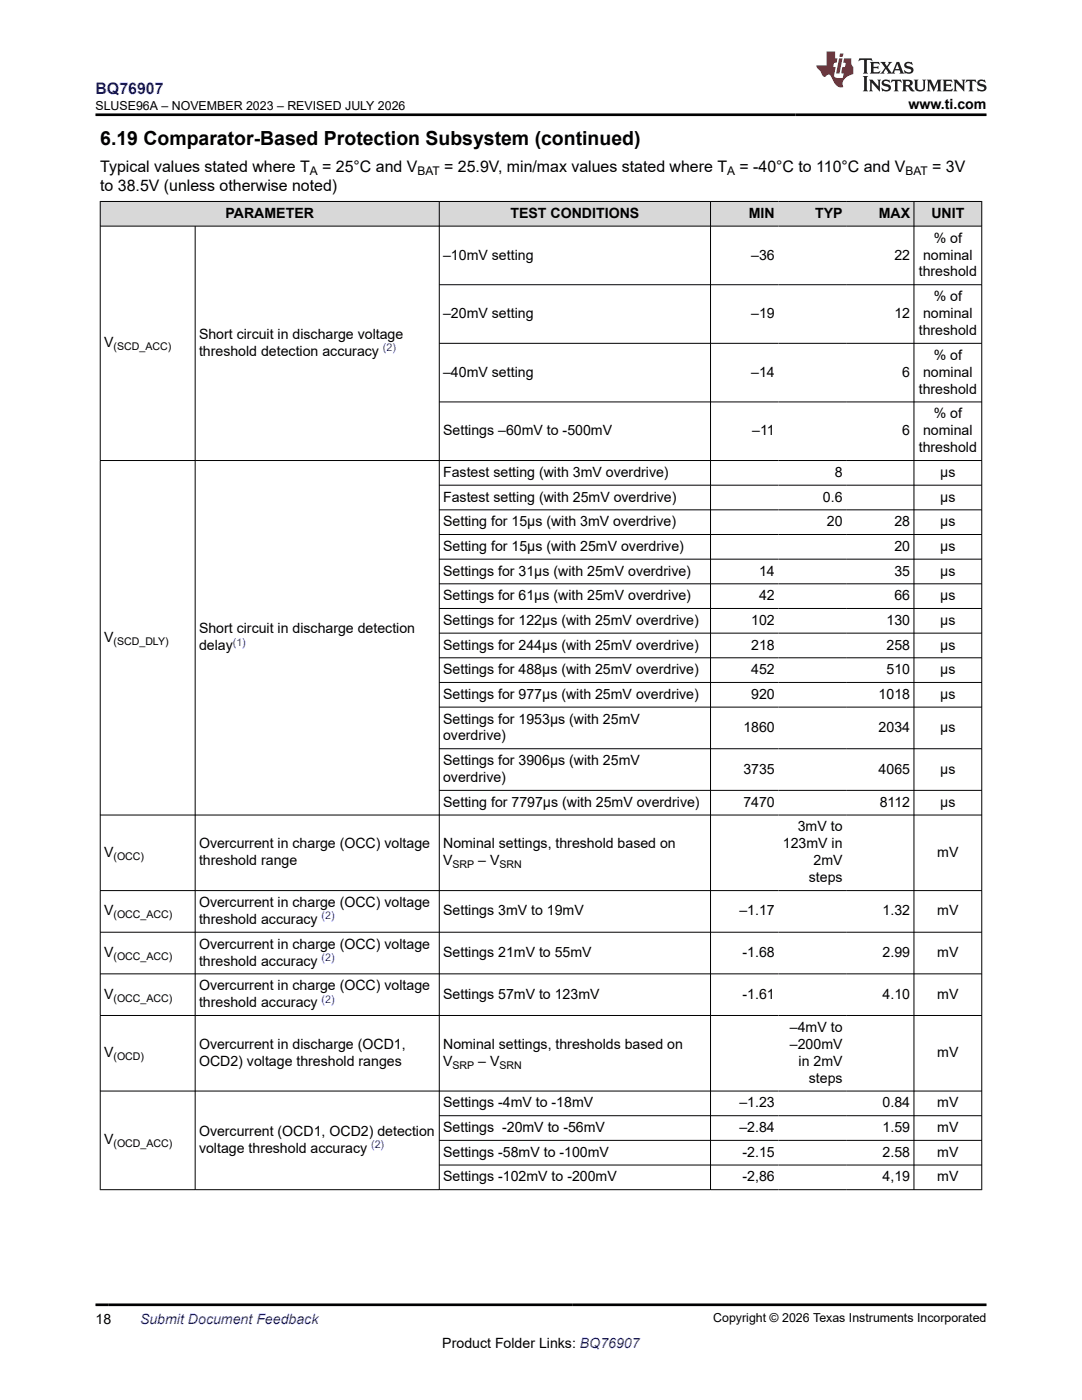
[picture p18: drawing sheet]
<svg xmlns="http://www.w3.org/2000/svg" width="216mm" height="279mm" viewBox="0 0 216 279" stroke-linecap="round" stroke-linejoin="round" font-family="sans-serif">
<defs><g id="words">
<text font-size="3.9" x="20" y="28.8">6.19 Comparator-Based Protection Subsystem (continued)</text>
<text font-size="3.2" fill="#00f" x="19.1" y="18.7">BQ76907</text>
<g font-size="3.2">
<text x="20" y="34.3">Typical values stated where T</text>
<text x="64.3" y="34.3">= 25°C and V</text>
<text x="88.6" y="34.3">= 25.9V, min/max values stated where T</text>
<text x="147.6" y="34.3">= -40°C to 110°C and V</text>
<text x="186" y="34.3">= 3V</text>
<text x="20" y="38.1">to 38.5V (unless otherwise noted)</text>
</g>
<g font-size="2.8">
<text x="181.3" y="21.8">www.ti.com</text>
<text x="45" y="43.5">PARAMETER</text>
<text x="101.9" y="43.5">TEST CONDITIONS</text>
<text x="149.4" y="43.5">MIN</text>
<text x="162.6" y="43.5">TYP</text>
<text x="175.3" y="43.5">MAX</text>
<text x="185.8" y="43.5">UNIT</text>
<text x="88.4" y="51.8">–10mV setting</text>
<text x="149.9" y="51.8">–36</text>
<text x="178.5" y="51.8">22</text>
<text x="184.2" y="51.8">nominal</text>
<text x="186.3" y="48.4">% of</text>
<text x="183.3" y="55.2">threshold</text>
<text x="88.4" y="63.5">–20mV setting</text>
<text x="149.9" y="63.5">–19</text>
<text x="178.5" y="63.5">12</text>
<text x="184.2" y="63.5">nominal</text>
<text x="186.3" y="60.1">% of</text>
<text x="20.8" y="69.3">V</text>
<text x="39.7" y="67.6">Short circuit in discharge voltage</text>
<text x="39.7" y="71">threshold detection accuracy</text>
<text x="183.3" y="66.9">threshold</text>
<text x="186.3" y="71.8">% of</text>
<text x="88.4" y="75.2">–40mV setting</text>
<text x="149.9" y="75.2">–14</text>
<text x="180" y="75.2">6</text>
<text x="184.2" y="75.2">nominal</text>
<text x="183.3" y="78.6">threshold</text>
<text x="186.3" y="83.5">% of</text>
<text x="88.4" y="86.9">Settings –60mV to -500mV</text>
<text x="150.1" y="86.9">–11</text>
<text x="180" y="86.9">6</text>
<text x="184.2" y="86.9">nominal</text>
<text x="88.4" y="95.2">Fastest setting (with 3mV overdrive)</text>
<text x="166.6" y="95.2">8</text>
<text x="183.3" y="90.3">threshold</text>
<text x="187.6" y="95.2">µs</text>
<text x="88.4" y="100.1">Fastest setting (with 25mV overdrive)</text>
<text x="164.2" y="100.1">0.6</text>
<text x="187.6" y="100.1">µs</text>
<text x="88.4" y="105">Setting for 15µs (with 3mV overdrive)</text>
<text x="165" y="105">20</text>
<text x="178.5" y="105">28</text>
<text x="187.6" y="105">µs</text>
<text x="88.4" y="109.9">Setting for 15µs (with 25mV overdrive)</text>
<text x="178.5" y="109.9">20</text>
<text x="187.6" y="109.9">µs</text>
<text x="88.4" y="114.9">Settings for 31µs (with 25mV overdrive)</text>
<text x="88.4" y="119.8">Settings for 61µs (with 25mV overdrive)</text>
<text x="151.5" y="114.9">14</text>
<text x="151.5" y="119.8">42</text>
<text x="178.5" y="114.9">35</text>
<text x="178.5" y="119.8">66</text>
<text x="187.6" y="114.9">µs</text>
<text x="187.6" y="119.8">µs</text>
<text x="88.4" y="124.7">Settings for 122µs (with 25mV overdrive)</text>
<text x="149.9" y="124.7">102</text>
<text x="176.9" y="124.7">130</text>
<text x="187.6" y="124.7">µs</text>
<text x="20.8" y="128.1">V</text>
<text x="39.7" y="126.4">Short circuit in discharge detection</text>
<text x="39.7" y="129.8">delay</text>
<text x="88.4" y="129.6">Settings for 244µs (with 25mV overdrive)</text>
<text x="149.9" y="129.6">218</text>
<text x="176.9" y="129.6">258</text>
<text x="187.6" y="129.6">µs</text>
<text x="88.4" y="134.6">Settings for 488µs (with 25mV overdrive)</text>
<text x="149.9" y="134.6">452</text>
<text x="176.9" y="134.6">510</text>
<text x="187.6" y="134.6">µs</text>
<text x="88.4" y="139.5">Settings for 977µs (with 25mV overdrive)</text>
<text x="149.9" y="139.5">920</text>
<text x="175.3" y="139.5">1018</text>
<text x="187.6" y="139.5">µs</text>
<text x="88.4" y="144.4">Settings for 1953µs (with 25mV</text>
<text x="88.4" y="147.8">overdrive)</text>
<text x="148.3" y="146.1">1860</text>
<text x="175.3" y="146.1">2034</text>
<text x="187.6" y="146.1">µs</text>
<text x="88.4" y="152.7">Settings for 3906µs (with 25mV</text>
<text x="148.3" y="154.4">3735</text>
<text x="175.3" y="154.4">4065</text>
<text x="187.6" y="154.4">µs</text>
<text x="88.4" y="156.1">overdrive)</text>
<text x="88.4" y="161">Setting for 7797µs (with 25mV overdrive)</text>
<text x="148.3" y="161">7470</text>
<text x="175.5" y="161">8112</text>
<text x="187.6" y="161">µs</text>
<text x="159.2" y="165.9">3mV to</text>
<text x="20.8" y="171">V</text>
<text x="39.7" y="169.3">Overcurrent in charge (OCC) voltage</text>
<text x="39.7" y="172.7">threshold range</text>
<text x="88.4" y="169.3">Nominal settings, threshold based on</text>
<text x="88.4" y="172.7">V</text>
<text x="95.4" y="172.7">– V</text>
<text x="156.2" y="169.3">123mV in</text>
<text x="162.3" y="172.7">2mV</text>
<text x="187" y="171">mV</text>
<text x="161.4" y="176.1">steps</text>
<text x="20.8" y="182.7">V</text>
<text x="39.7" y="181">Overcurrent in charge (OCC) voltage</text>
<text x="39.7" y="184.4">threshold accuracy</text>
<text x="88.4" y="182.7">Settings 3mV to 19mV</text>
<text x="147.5" y="182.7">–1.17</text>
<text x="176.1" y="182.7">1.32</text>
<text x="187" y="182.7">mV</text>
<text x="20.8" y="191">V</text>
<text x="39.7" y="189.3">Overcurrent in charge (OCC) voltage</text>
<text x="88.4" y="191">Settings 21mV to 55mV</text>
<text x="148.2" y="191">-1.68</text>
<text x="176.1" y="191">2.99</text>
<text x="187" y="191">mV</text>
<text x="39.7" y="192.7">threshold accuracy</text>
<text x="39.7" y="197.6">Overcurrent in charge (OCC) voltage</text>
<text x="20.8" y="199.3">V</text>
<text x="39.7" y="201">threshold accuracy</text>
<text x="88.4" y="199.3">Settings 57mV to 123mV</text>
<text x="148.2" y="199.3">-1.61</text>
<text x="176.1" y="199.3">4.10</text>
<text x="187" y="199.3">mV</text>
<text x="39.7" y="209.3">Overcurrent in discharge (OCD1,</text>
<text x="88.4" y="209.3">Nominal settings, thresholds based on</text>
<text x="157.6" y="205.9">–4mV to</text>
<text x="157.6" y="209.3">–200mV</text>
<text x="20.8" y="211">V</text>
<text x="39.7" y="212.7">OCD2) voltage threshold ranges</text>
<text x="88.4" y="212.7">V</text>
<text x="95.4" y="212.7">– V</text>
<text x="159.3" y="212.7">in 2mV</text>
<text x="187" y="211">mV</text>
<text x="88.4" y="221">Settings -4mV to -18mV</text>
<text x="147.5" y="221">–1.23</text>
<text x="161.4" y="216.1">steps</text>
<text x="176.1" y="221">0.84</text>
<text x="187" y="221">mV</text>
<text x="39.7" y="226.7">Overcurrent (OCD1, OCD2) detection</text>
<text x="88.4" y="225.9">Settings -20mV to -56mV</text>
<text x="147.5" y="225.9">–2.84</text>
<text x="176.1" y="225.9">1.59</text>
<text x="187" y="225.9">mV</text>
<text x="20.8" y="228.4">V</text>
<text x="39.7" y="230.1">voltage threshold accuracy</text>
<text x="88.4" y="230.9">Settings -58mV to -100mV</text>
<text x="148.2" y="230.9">-2.15</text>
<text x="176.1" y="230.9">2.58</text>
<text x="187" y="230.9">mV</text>
<text x="88.4" y="235.8">Settings -102mV to -200mV</text>
<text x="148.2" y="235.8">-2,86</text>
<text x="176.1" y="235.8">4,19</text>
<text x="187" y="235.8">mV</text>
<text x="19.1" y="264.2">18</text>
<text x="88.3" y="269">Product Folder Links: BQ76907</text>
</g>
<text font-size="2.8" fill="#00f" x="27.9" y="264.2">Submit Document Feedback</text>
<g font-size="2.5">
<text x="19.1" y="21.9">SLUSE96A – NOVEMBER 2023 – REVISED JULY 2026</text>
<text x="142.3" y="263.9">Copyright © 2026 Texas Instruments Incorporated</text>
</g>
<g font-size="2.4">
<text x="61.8" y="34.9">A</text>
<text x="83.3" y="34.9">BAT</text>
<text x="145.1" y="34.9">A</text>
<text x="180.7" y="34.9">BAT</text>
</g>
<g font-size="2.1">
<text x="22.6" y="69.9">(SCD_ACC)</text>
<text x="22.6" y="128.7">(SCD_DLY)</text>
<text x="22.6" y="171.6">(OCC)</text>
<text x="90.3" y="173.3">SRP</text>
<text x="99.7" y="173.3">SRN</text>
<text x="22.6" y="183.3">(OCC_ACC)</text>
<text x="22.6" y="191.6">(OCC_ACC)</text>
<text x="22.6" y="199.9">(OCC_ACC)</text>
<text x="22.6" y="211.6">(OCD)</text>
<text x="90.3" y="213.3">SRP</text>
<text x="99.7" y="213.3">SRN</text>
<text x="22.6" y="229">(OCD_ACC)</text>
</g>
<g font-size="2.1" fill="#00f">
<text x="76.4" y="70.1">(2)</text>
<text x="46.5" y="128.8">(1)</text>
<text x="64.2" y="183.5">(2)</text>
<text x="64.2" y="191.8">(2)</text>
<text x="64.2" y="200.1">(2)</text>
<text x="74.1" y="229.2">(2)</text>
</g>
</g></defs>
<g fill="#d8d8d8">
<path d="M20 40.2h175.9v4.9h-175.9z" fill-rule="evenodd"/>
<path d="M20.1 40.3h67.5v4.8h-67.5z" fill-rule="evenodd"/>
<path d="M87.7 40.3h54v4.8h-54z" fill-rule="evenodd"/>
<path d="M141.8 40.3h13.5v4.8h-13.5z" fill-rule="evenodd"/>
<path d="M155.3 40.3h13.5v4.8h-13.5z" fill-rule="evenodd"/>
<path d="M168.8 40.3h13.5v4.8h-13.5z" fill-rule="evenodd"/>
<path d="M182.4 40.3h13.4v4.8h-13.4z" fill-rule="evenodd"/>
</g>
<g fill="none" stroke="#000" stroke-width=".2">
<path d="M19.9 40.2h176.1M19.9 45.1h176.1M20 40.1v197.4M38.9 45.1v192.4M87.7 40.1v197.4M87.7 56.8h108.3M141.8 40.1v197.4M182.4 40.1v197.4M195.9 40.1v197.4M87.7 68.5h108.3M19.9 91.9h176.1M87.7 80.2h108.3"/>
<path d="M87.7 96.8h108.3M87.7 101.7h108.3M87.7 106.7h108.3M87.7 111.6h108.3M87.7 116.5h108.3M87.7 121.4h108.3M87.7 126.4h108.3M87.7 131.3h108.3M87.7 136.2h108.3M87.7 141.1h108.3M87.7 149.4h108.3M87.7 157.7h108.3"/>
<path d="M19.9 177.7h176.1M196 162.7h-176.1M19.9 186h176.1M19.9 194.4h176.1M19.9 202.7h176.1M19.9 217.7h176.1M19.9 237.4h176.1M87.7 222.7h108.3M87.7 227.6h108.3M87.7 232.5h108.3"/>
</g>
<path d="M171.5 11.6l-.2 .6 .5-.2h.6v.1v2.2l-.2 .4h1l-.2-.4v-2.2v-.1h.5l.6 .2-.2-.6zM173.6 12.4l.2 .3v1.6l-.2 .4h1.9l.1-.6a1.08 1.08 0 0 1-1.3 .2v-.7h.6l.4 .2v-.7l-.4 .2h-.6v-.5l.2-.2a1 1 0 0 1 1 .3l-.1-.5zM175.7 12.4l.9 1.1-1 1.2h.9l-.2-.2 .5-.8 .4 .8-.2 .2h1.6l-.2-.2 .2-.5h.9l.1 .5-.1 .2h.9l-.2-.4-.8-1.9h-.5l-.9 2.1-.9-1.1 .9-1h-.8l.2 .2-.4 .6-.4-.6 .2-.2zM179 12.8l.4 1h-.7zM180.7 12.5a.65 .65 0 0 0-.2 .7 .65 .65 0 0 0 .6 .5l.6 .1 .1 .3a.79 .79 0 0 1-.7 .4 .79 .79 0 0 1-.7-.5l.1 .7 .2-.1a.93 .93 0 0 0 1.1 0 .93 .93 0 0 0 .4-.9 1.46 1.46 0 0 0-1.2-.6l-.1-.3a1.09 1.09 0 0 1 1.2 .2l-.2-.6-.1 .1-.5-.2zM172.2 15.2l.2 .4v2.2l-.2 .4h1l-.2-.4v-2.2l.2-.4zM173.4 15.9l.2 .4v1.5l-.2 .4h.8l-.3-.4 .1-1.3 1.6 1.8v-2l.2-.4h-.7l.1 .2 .1 1.1-1.2-1.3zM176.2 16a.65 .65 0 0 0-.2 .8 .65 .65 0 0 0 .6 .4l.6 .2 .1 .2a.79 .79 0 0 1-.7 .4 .79 .79 0 0 1-.7-.5l.1 .7 .2-.1a.93 .93 0 0 0 1.1 .1 .93 .93 0 0 0 .4-1 1.46 1.46 0 0 0-1.2-.5l-.1-.4a1.09 1.09 0 0 1 1.2 .2l-.1-.6-.2 .1-.5-.1zM177.9 15.9l-.1 .6a.63 .63 0 0 1 .8-.3v1.6l-.3 .4h1l-.2-.4v-1.6a.66 .66 0 0 1 .8 .3l-.1-.6zM180 15.9l.2 .4v1.5l-.2 .4h1l-.2-.2-.1-.7h.5l.1 .2a.79 .79 0 0 0 1.2 .6l-1-.9a.61 .61 0 0 0 .6-.6 .61 .61 0 0 0-.5-.7zM180.8 16.2h.1a.47 .47 0 0 1 .5 .1 .47 .47 0 0 1 .1 .5l-.1 .1-.7 .1zM182.3 15.9l.2 .2a2.27 2.27 0 0 0 .4 2 1.04 1.04 0 0 0 1.7-.7v-1.3l.2-.2h-.8l.2 .4v1.1a.6 .6 0 0 1-.6 .6 .6 .6 0 0 1-.6-.6v-1.1l.3-.4zM184.9 15.9l.2 .4v1.5l-.2 .4h.8l-.3-.4v-1.4l.9 1.9 .9-1.9v1.4l-.3 .4h1l-.2-.4v-1.5l.2-.4h-.8l-.7 1.5-.6-1.5zM188.1 15.9l.2 .4v1.5l-.2 .4h1.9l.1-.6a1.09 1.09 0 0 1-1.3 .2v-.7h.6l.4 .2v-.6l-.4 .2h-.6v-.6l.2-.1a1.01 1.01 0 0 1 1 .3l-.1-.6zM190.2 15.9l.3 .4v1.5l-.3 .4h.8l-.2-.4v-1.3l1.6 1.8v-2l.2-.4h-.7l.2 .2v1.1l-1.2-1.3zM192.8 15.9l-.1 .6a.63 .63 0 0 1 .8-.3v1.6l-.3 .4h1l-.2-.4v-1.6a.66 .66 0 0 1 .8 .3l-.1-.6zM195.2 16a.65 .65 0 0 0-.2 .8 .65 .65 0 0 0 .6 .4l.6 .2 .2 .2a.79 .79 0 0 1-.7 .4 .79 .79 0 0 1-.7-.5l.1 .7 .2-.1a.93 .93 0 0 0 1 .1 .93 .93 0 0 0 .5-1 1.46 1.46 0 0 0-1.3-.5v-.4a1.09 1.09 0 0 1 1.2 .2l-.2-.6-.2 .1-.5-.1z" fill="#231f20"/>
<path d="M164.9 10.3v2.7h-2l.1 .4 .8 1a.95 .95 0 0 0 1 .9 .59 .59 0 0 1 .5-.4 .59 .59 0 0 1 .5 .3l.4 .8a1.59 1.59 0 0 0 2.1 1.4 1.61 1.61 0 0 1 1-2.3l1-.3-.1-1.5a1.59 1.59 0 0 1-.3-1.7h-1.5l-.2 .9h.6l-.2 .9h-.5l-.2 .9v.3l.4 .1-.1 .9h-.7a.73 .73 0 0 1-1-.7l.3-1.5h-.5l.1-.9h.5l.2-.9h-.5v-1.3zM167.4 11.6l-.6 3.1h.7l.6-3.1zM167.6 10.7l-.1 .6h.7l.1-.6z" fill="#ed1c24"/>
<path d="M19.1 22.9h177.8M19.1 260.4h177.8" fill="none" stroke="#000" stroke-width=".53"/>
<use href="#words"/>
</svg>
